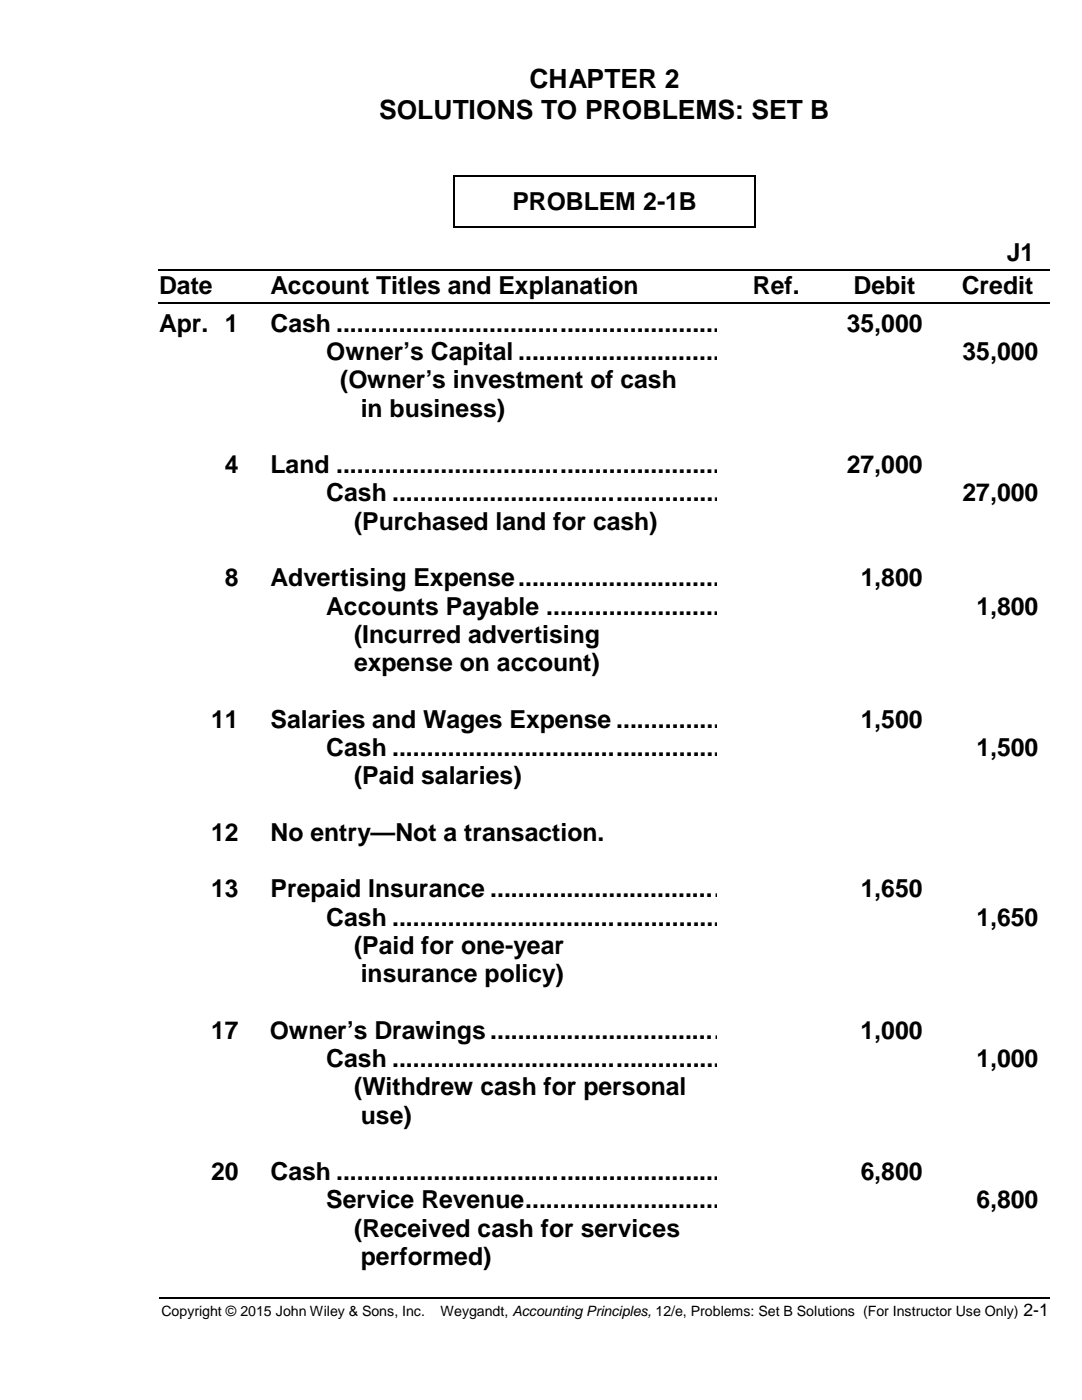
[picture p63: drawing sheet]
<svg xmlns="http://www.w3.org/2000/svg" width="216mm" height="279mm" viewBox="0 0 216 279" stroke-linecap="round" stroke-linejoin="round" font-family="sans-serif">
<defs><g id="words">
<g font-size="5.3">
<text x="105.7" y="17.6">CHAPTER 2</text>
<text x="75.6" y="23.7">SOLUTIONS TO PROBLEMS: SET B</text>
</g>
<g font-size="5">
<text x="102.2" y="41.9">PROBLEM 2-1B</text>
<text x="200.9" y="52">J1</text>
<text x="31.7" y="58.8">Date</text>
<text x="54" y="58.8">Account Titles and Explanation</text>
<text x="150.2" y="58.8">Ref.</text>
<text x="170.3" y="58.8">Debit</text>
<text x="191.9" y="58.8">Credit</text>
<text x="31.7" y="66.2">Apr. 1</text>
<text x="54" y="66.2">Cash .......................................................</text>
<text x="65.1" y="71.8">Owner’s Capital .............................</text>
<text x="169" y="66.2">35,000</text>
<text x="192.1" y="71.8">35,000</text>
<text x="67.9" y="77.5">(Owner’s investment of cash</text>
<text x="72" y="83.1">in business)</text>
<text x="44.9" y="94.4">4</text>
<text x="54" y="94.4">Land .......................................................</text>
<text x="169" y="94.4">27,000</text>
<text x="65.1" y="100.1">Cash ...............................................</text>
<text x="192.1" y="100.1">27,000</text>
<text x="70.7" y="105.7">(Purchased land for cash)</text>
<text x="44.9" y="117">8</text>
<text x="54" y="117">Advertising Expense.............................</text>
<text x="171.7" y="117">1,800</text>
<text x="65.1" y="122.6">Accounts Payable .........................</text>
<text x="194.9" y="122.6">1,800</text>
<text x="70.7" y="128.3">(Incurred advertising</text>
<text x="70.7" y="133.9">expense on account)</text>
<text x="42.1" y="145.2">11</text>
<text x="54" y="145.2">Salaries and Wages Expense ...............</text>
<text x="171.7" y="145.2">1,500</text>
<text x="65.1" y="150.9">Cash ...............................................</text>
<text x="194.9" y="150.9">1,500</text>
<text x="70.7" y="156.5">(Paid salaries)</text>
<text x="42.1" y="167.8">12</text>
<text x="54" y="167.8">No entry—Not a transaction.</text>
<text x="42.1" y="179.1">13</text>
<text x="54" y="179.1">Prepaid Insurance .................................</text>
<text x="171.7" y="179.1">1,650</text>
<text x="65.1" y="184.7">Cash ...............................................</text>
<text x="194.9" y="184.7">1,650</text>
<text x="70.7" y="190.4">(Paid for one-year</text>
<text x="72" y="196">insurance policy)</text>
<text x="42.1" y="207.3">17</text>
<text x="53.8" y="207.3">Owner’s Drawings .................................</text>
<text x="171.7" y="207.3">1,000</text>
<text x="65.1" y="212.9">Cash ...............................................</text>
<text x="194.8" y="212.9">1,000</text>
<text x="70.7" y="218.6">(Withdrew cash for personal</text>
<text x="72" y="224.2">use)</text>
<text x="42.1" y="235.5">20</text>
<text x="54" y="235.5">Cash .......................................................</text>
<text x="171.7" y="235.5">6,800</text>
<text x="65.1" y="241.2">Service Revenue............................</text>
<text x="194.9" y="241.2">6,800</text>
<text x="70.7" y="246.8">(Received cash for services</text>
<text x="72" y="252.5">performed)</text>
</g>
<text font-size="3.5" x="204.2" y="262.6">2-1</text>
<g font-size="2.8">
<text x="32.2" y="262.6">Copyright © 2015 John Wiley &amp; Sons, Inc.</text>
<text x="87.9" y="262.6">Weygandt, Accounting Principles, 12/e, Problems: Set B Solutions (For Instructor Use Only)</text>
</g>
</g></defs>
<path d="M31.7 259h177.8" fill="none" stroke="#000" stroke-width=".25"/>
<g fill="#000">
<path d="M90.6 35h.2v.2h-.2zM150.5 35h.2v.2h-.2zM49.2 53.8h.2v.3h-.2zM54 53.8h.2v.3h-.2zM90.6 45.1h.2v.2h-.2zM142.9 53.8h.2v.3h-.2zM147.7 53.8h.2v.3h-.2zM150.5 45.1h.2v.2h-.2zM161.9 53.8h.2v.3h-.2zM166.7 53.8h.2v.3h-.2zM184.1 53.8h.3v.3h-.3zM189 53.8h.2v.3h-.2z"/>
<path d="M49.2 60.5h.2v.2h-.2zM54 60.5h.2v.2h-.2zM142.9 60.5h.2v.2h-.2zM147.7 60.5h.2v.2h-.2zM161.9 60.5h.2v.2h-.2zM166.7 60.5h.2v.2h-.2zM184.1 60.5h.3v.2h-.3zM189 60.5h.2v.2h-.2z"/>
</g>
<g fill="none" stroke="#000" stroke-width=".21">
<path d="M90.7 35.2v9.9M90.8 35.1h59.7M150.6 35.2v9.9M31.5 54h17.7M49.5 54h4.4M54.2 54h88.6M90.8 45.2h59.7M143.1 54h4.5M147.9 54h14M162.2 54h4.5M167 54h17.1M184.4 54h4.5"/>
<path d="M189.2 54h20.3M31.5 60.6h17.7M49.5 60.6h4.4M54.2 60.6h88.6M143.1 60.6h4.5M147.9 60.6h14M162.2 60.6h4.5M167 60.6h17.1M184.4 60.6h4.5M189.2 60.6h20.3"/>
</g>
<use href="#words"/>
</svg>
